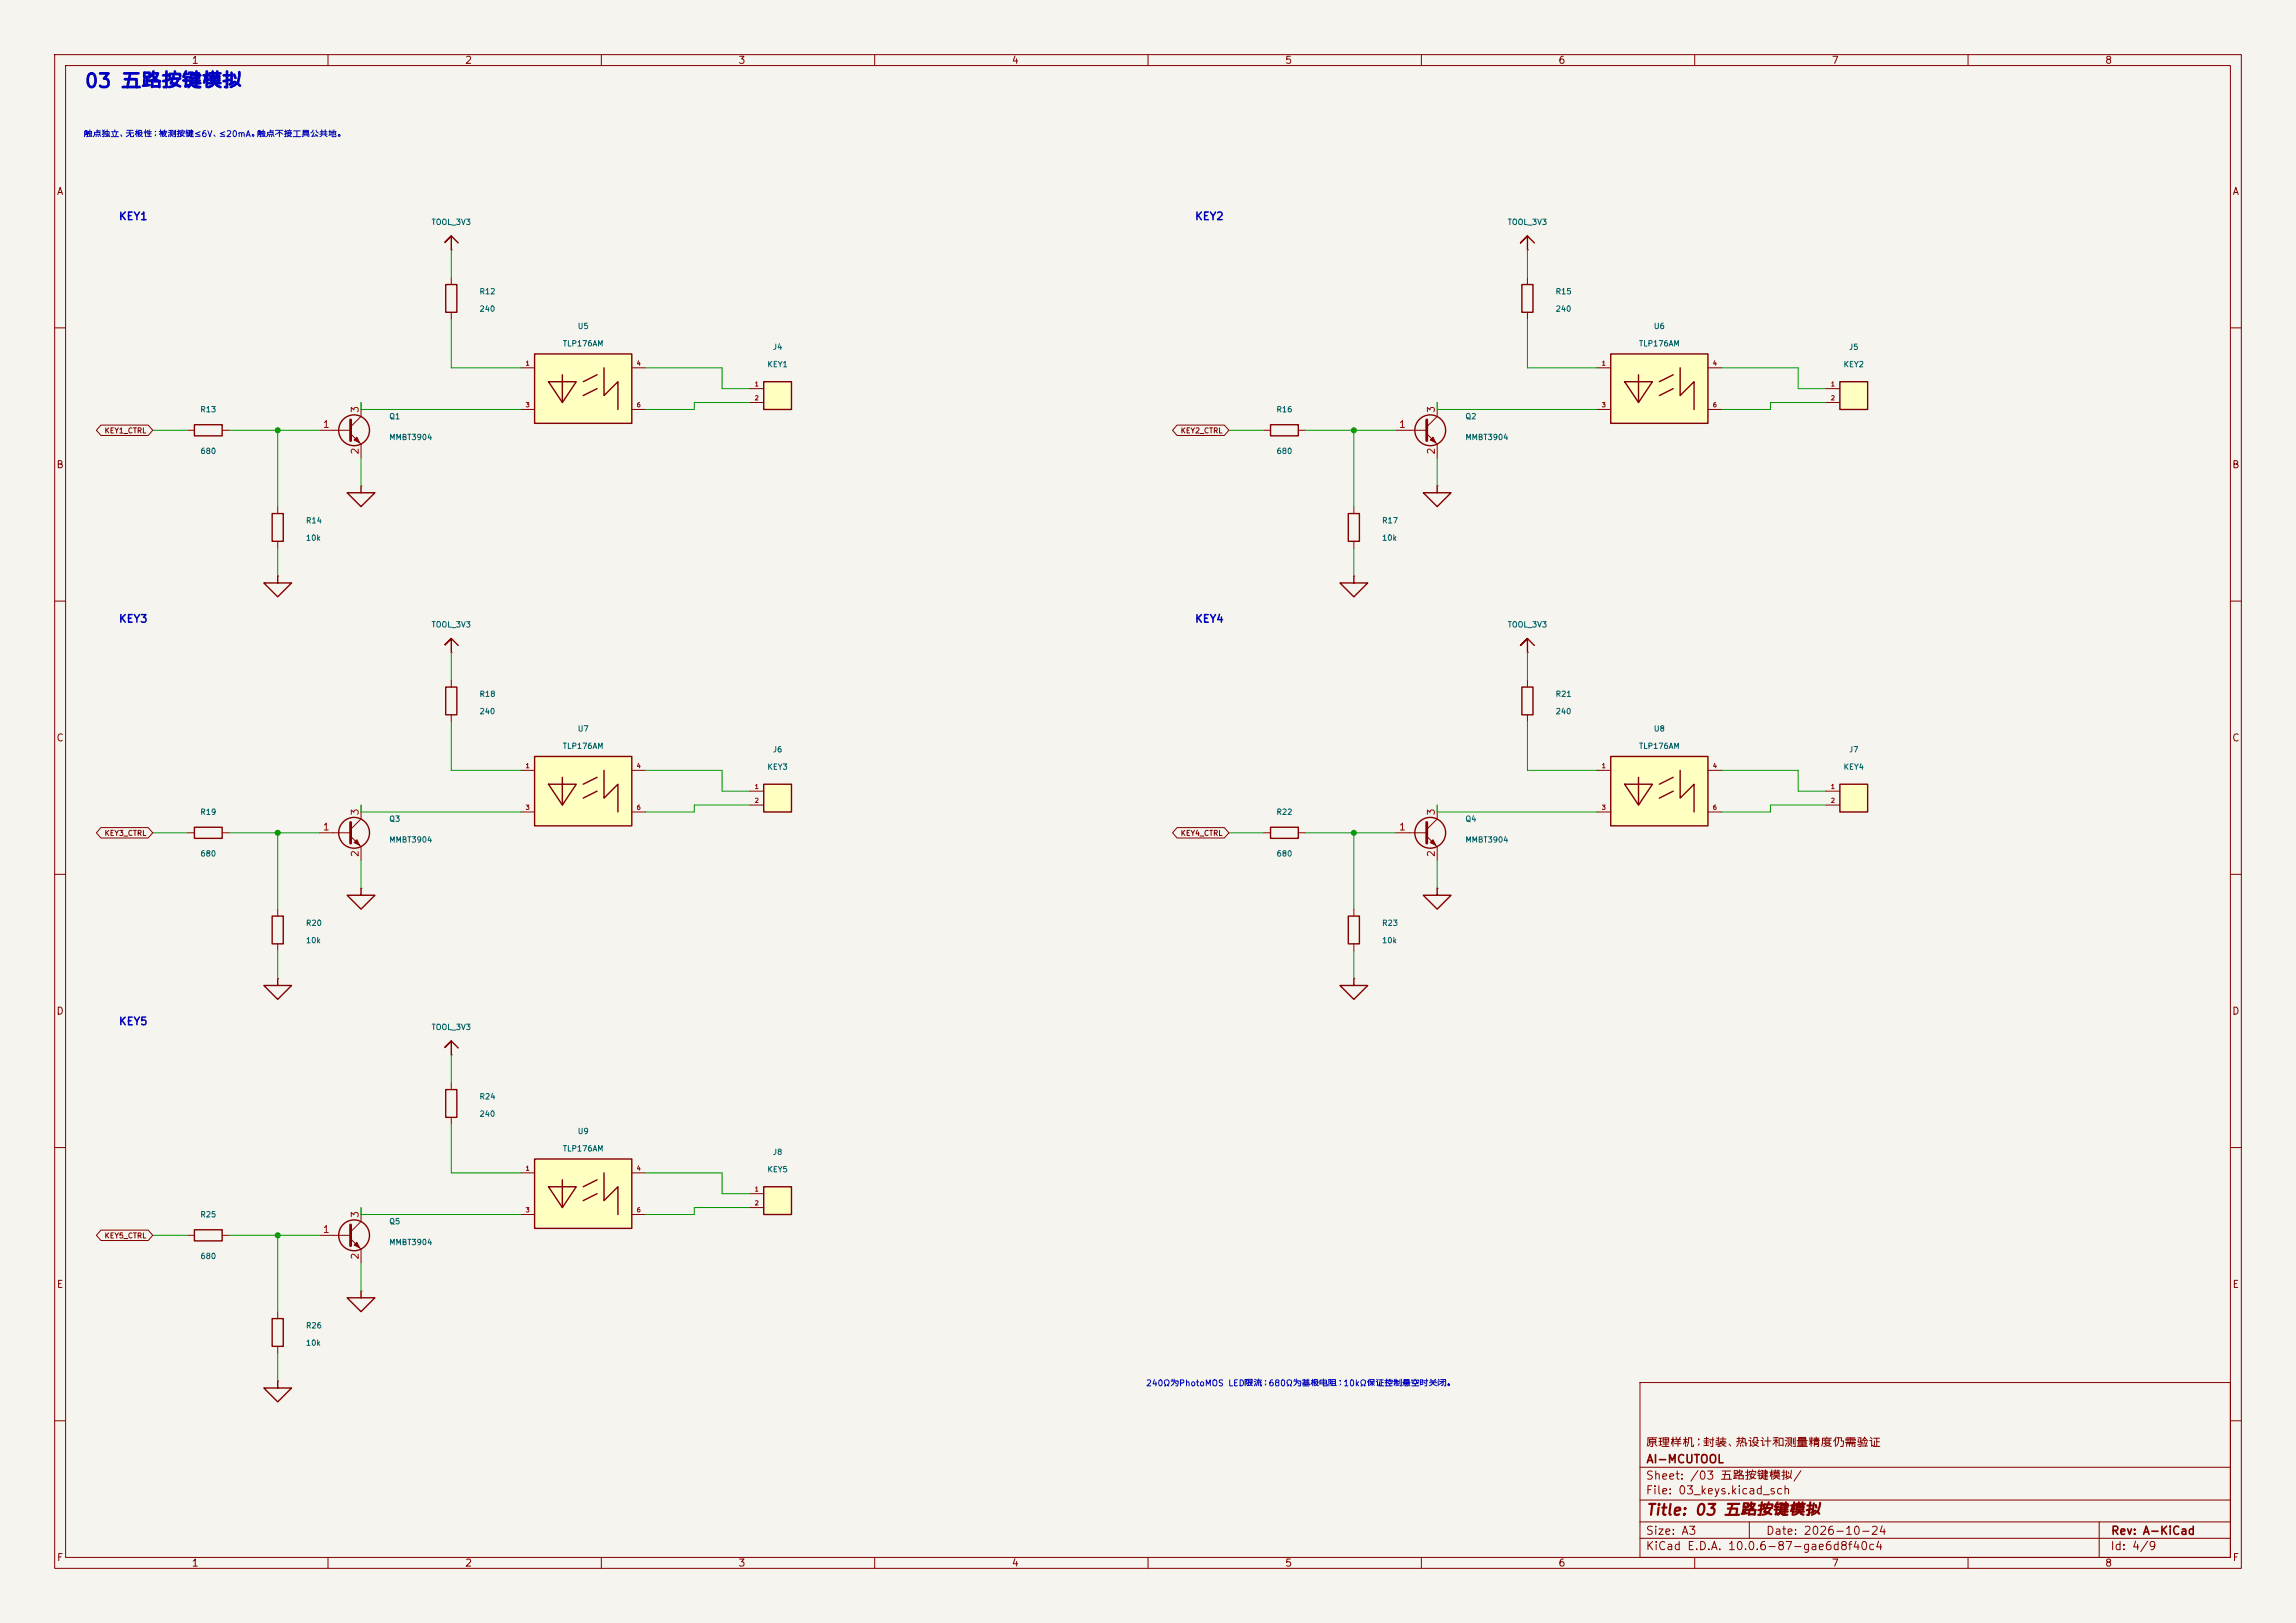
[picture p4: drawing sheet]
<svg xmlns="http://www.w3.org/2000/svg" width="420mm" height="297mm" viewBox="0 0 420 297" stroke-linecap="round" stroke-linejoin="round" font-family="sans-serif">
<defs><g id="words">
<text font-size="2.5" fill="#0000c2" x="15.3" y="16.7">03 五路按键模拟</text>
<text font-size="2" fill="#840000" x="301" y="277.8">Title: 03 五路按键模拟</text>
<g font-size="1.5" fill="#840000">
<text x="300.9" y="265.1">原理样机；封装、热设计和测量精度仍需验证</text>
<text x="301" y="268.1">AI-MCUTOOL</text>
<text x="300.9" y="273.8">File: 03_keys.kicad_sch</text>
<text x="300.9" y="271.1">Sheet: /03 五路按键模拟/</text>
<text x="300.9" y="281.2">Size: A3</text>
<text x="322.9" y="281.2">Date: 2026-10-24</text>
<text x="386" y="281.2">Rev: A-KiCad</text>
<text x="300.9" y="284">KiCad E.D.A. 10.0.6-87-gae6d8f40c4</text>
<text x="385.9" y="284">Id: 4/9</text>
</g>
<g font-size="1.4" fill="#0000c2">
<text x="21.6" y="40.6">KEY1</text>
<text x="218.5" y="40.6">KEY2</text>
<text x="21.6" y="114.3">KEY3</text>
<text x="218.5" y="114.3">KEY4</text>
<text x="21.6" y="187.9">KEY5</text>
</g>
<g font-size="1.3" fill="#840000">
<text x="35" y="12">1</text>
<text x="85" y="12">2</text>
<text x="135" y="12">3</text>
<text x="185" y="12">4</text>
<text x="235" y="12">5</text>
<text x="285" y="12">6</text>
<text x="335" y="12">7</text>
<text x="385" y="12">8</text>
<text x="10.3" y="36">A</text>
<text x="408.3" y="36">A</text>
<text x="10.2" y="86">B</text>
<text x="408.2" y="86">B</text>
<text x="10.2" y="136">C</text>
<text x="408.2" y="136">C</text>
<text x="10.2" y="186">D</text>
<text x="408.2" y="186">D</text>
<text x="10.3" y="236">E</text>
<text x="408.3" y="236">E</text>
<text x="10.3" y="286">F</text>
<text x="35" y="287">1</text>
<text x="85" y="287">2</text>
<text x="135" y="287">3</text>
<text x="185" y="287">4</text>
<text x="235" y="287">5</text>
<text x="285" y="287">6</text>
<text x="335" y="287">7</text>
<text x="385" y="287">8</text>
<text x="408.3" y="286">F</text>
</g>
<g font-size="1.3" fill="#a90000">
<text x="65.9" y="75.7" transform="rotate(-90 65.9 75.7)">3</text>
<text x="262.8" y="75.7" transform="rotate(-90 262.8 75.7)">3</text>
<text x="59" y="78.6">1</text>
<text x="65.9" y="83.3" transform="rotate(-90 65.9 83.3)">2</text>
<text x="255.8" y="78.6">1</text>
<text x="262.8" y="83.3" transform="rotate(-90 262.8 83.3)">2</text>
<text x="65.9" y="149.3" transform="rotate(-90 65.9 149.3)">3</text>
<text x="262.8" y="149.3" transform="rotate(-90 262.8 149.3)">3</text>
<text x="59" y="152.3">1</text>
<text x="255.8" y="152.3">1</text>
<text x="65.9" y="156.9" transform="rotate(-90 65.9 156.9)">2</text>
<text x="262.8" y="156.9" transform="rotate(-90 262.8 156.9)">2</text>
<text x="59" y="225.9">1</text>
<text x="65.9" y="223" transform="rotate(-90 65.9 223)">3</text>
<text x="65.9" y="230.6" transform="rotate(-90 65.9 230.6)">2</text>
</g>
<g font-size="1.1" fill="#0000c2">
<text x="15.2" y="25.3">触点独立、无极性；被测按键≤6V、≤20mA。触点不接工具公共地。</text>
<text x="209.5" y="253.9">240Ω为PhotoMOS LED限流；680Ω为基极电阻；10kΩ保证控制悬空时关闭。</text>
</g>
<g font-size="1" fill="#006464">
<text x="78.9" y="41.4">TOOL_3V3</text>
<text x="275.7" y="41.4">TOOL_3V3</text>
<text x="87.6" y="54.1">R12</text>
<text x="87.6" y="57.3">240</text>
<text x="284.5" y="54.1">R15</text>
<text x="284.5" y="57.3">240</text>
<text x="102.9" y="63.6">TLP176AM</text>
<text x="105.6" y="60.4">U5</text>
<text x="141.3" y="64.3">J4</text>
<text x="299.7" y="63.6">TLP176AM</text>
<text x="302.4" y="60.4">U6</text>
<text x="338.1" y="64.3">J5</text>
<text x="140.3" y="67.4">KEY1</text>
<text x="337.1" y="67.4">KEY2</text>
<text x="36.5" y="75.7">R13</text>
<text x="71.1" y="77">Q1</text>
<text x="233.4" y="75.7">R16</text>
<text x="268" y="77">Q2</text>
<text x="36.6" y="83.3">680</text>
<text x="71.1" y="80.8">MMBT3904</text>
<text x="233.4" y="83.3">680</text>
<text x="268" y="80.8">MMBT3904</text>
<text x="55.9" y="96">R14</text>
<text x="55.9" y="99.2">10k</text>
<text x="252.7" y="96">R17</text>
<text x="252.7" y="99.2">10k</text>
<text x="78.9" y="115.1">TOOL_3V3</text>
<text x="275.7" y="115.1">TOOL_3V3</text>
<text x="87.6" y="127.8">R18</text>
<text x="87.6" y="130.9">240</text>
<text x="284.5" y="127.8">R21</text>
<text x="284.5" y="130.9">240</text>
<text x="102.9" y="137.3">TLP176AM</text>
<text x="105.6" y="134.1">U7</text>
<text x="141.3" y="137.9">J6</text>
<text x="299.7" y="137.3">TLP176AM</text>
<text x="302.4" y="134.1">U8</text>
<text x="338.1" y="137.9">J7</text>
<text x="140.3" y="141.1">KEY3</text>
<text x="337.1" y="141.1">KEY4</text>
<text x="36.5" y="149.3">R19</text>
<text x="233.4" y="149.3">R22</text>
<text x="71.1" y="150.6">Q3</text>
<text x="71.1" y="154.4">MMBT3904</text>
<text x="268" y="150.6">Q4</text>
<text x="268" y="154.4">MMBT3904</text>
<text x="36.6" y="157">680</text>
<text x="233.4" y="157">680</text>
<text x="55.9" y="169.7">R20</text>
<text x="55.9" y="172.8">10k</text>
<text x="252.7" y="169.7">R23</text>
<text x="252.7" y="172.8">10k</text>
<text x="78.9" y="188.7">TOOL_3V3</text>
<text x="87.6" y="201.4">R24</text>
<text x="87.6" y="204.6">240</text>
<text x="105.6" y="207.8">U9</text>
<text x="102.9" y="210.9">TLP176AM</text>
<text x="140.3" y="214.8">KEY5</text>
<text x="141.3" y="211.6">J8</text>
<text x="36.5" y="223">R25</text>
<text x="71.1" y="224.3">Q5</text>
<text x="36.6" y="230.6">680</text>
<text x="71.1" y="228.1">MMBT3904</text>
<text x="55.9" y="243.3">R26</text>
<text x="55.9" y="246.5">10k</text>
</g>
<g font-size="1" fill="#840000">
<text x="19" y="79.5">KEY1_CTRL</text>
<text x="215.9" y="79.5">KEY2_CTRL</text>
<text x="19" y="153.2">KEY3_CTRL</text>
<text x="215.9" y="153.2">KEY4_CTRL</text>
<text x="19" y="226.8">KEY5_CTRL</text>
</g>
<g font-size=".8" fill="#a90000">
<text x="96.1" y="67.1">1</text>
<text x="116.4" y="67.1">4</text>
<text x="138" y="70.9">1</text>
<text x="292.9" y="67.1">1</text>
<text x="313.2" y="67.1">4</text>
<text x="334.8" y="70.9">1</text>
<text x="96.1" y="74.7">3</text>
<text x="116.4" y="74.7">6</text>
<text x="138" y="73.4">2</text>
<text x="292.9" y="74.7">3</text>
<text x="313.2" y="74.7">6</text>
<text x="334.8" y="73.4">2</text>
<text x="96.1" y="140.8">1</text>
<text x="116.4" y="140.8">4</text>
<text x="292.9" y="140.8">1</text>
<text x="313.2" y="140.8">4</text>
<text x="96.1" y="148.4">3</text>
<text x="116.4" y="148.4">6</text>
<text x="138" y="144.6">1</text>
<text x="138" y="147.1">2</text>
<text x="292.9" y="148.4">3</text>
<text x="313.2" y="148.4">6</text>
<text x="334.8" y="144.6">1</text>
<text x="334.8" y="147.1">2</text>
<text x="96.1" y="214.4">1</text>
<text x="116.4" y="214.4">4</text>
<text x="138" y="218.2">1</text>
<text x="138" y="220.8">2</text>
<text x="96.1" y="222">3</text>
<text x="116.4" y="222">6</text>
</g>
</g></defs>
<path d="M0 0h420v297h-420z" fill="#f5f4ef" stroke="#f5f4ef" stroke-width=".18"/>
<g fill="none" stroke="#840000" stroke-width=".18">
<path d="M10 10h400v277h-400zM12 12h396v273h-396zM60 10v2M110 10v2M160 10v2M210 10v2M260 10v2M310 10v2M360 10v2M10 60h2M408 60h2M10 110h2"/>
<path d="M408 110h2M10 160h2M408 160h2M10 210h2M408 210h2M300 253h108v32h-108zM10 260h2M300 278.5h108M300 274.5h108M300 268.5h108M320 278.5v3M384 278.5v6.5"/>
<path d="M408 260h2M60 285v2M110 285v2M160 285v2M210 285v2M260 285v2M300 281.5h108M310 285v2M360 285v2"/>
</g>
<path d="M97.8 212.1h17.8v12.7h-17.8z" fill="#ffffc2"/>
<g fill="none" stroke="#840000" stroke-width=".25">
<path d="M66 88.9v1.3h-2.5l2.5 2.5 2.6-2.5h-2.6M280.7 118.1l-1.3-1.3-1.3 1.3 1.3-1.3v2.6M232.4 151.4h5.1v2h-5.1zM246.6 167.6h2.1v5.1h-2.1zM83.8 191.8l-1.3-1.3-1.2 1.3 1.2-1.3v2.5M97.8 212.1h17.8v12.7h-17.8zM100.3 217.2h5.1l-2.5 3.8zM102.9 215.9v5.1M109.2 215.9l-2.5 1.3M109.2 218.4l-2.5 1.3M110.5 214.6v5.1l2.5-2.5v5"/>
<circle cx="64.8" cy="78.7" r="2.82"/>
<circle cx="64.8" cy="152.4" r="2.82"/>
<circle cx="261.6" cy="152.4" r="2.82"/>
</g>
<g fill="none" stroke="#840000" stroke-width=".18">
<path d="M58.4 78.7h5.7M64.1 79.4l1.9 1.9v2.5M66 73.7v2.5l-1.9 1.9M66 88.9h.1M279.4 119.4h.1M58.4 152.4h5.7M64.1 153l1.9 1.9v2.6M66 147.3v2.6l-1.9 1.9M231.1 152.4h1.3M237.5 152.4h1.3M255.3 152.4h5.7M261 153l1.9 1.9v2.6"/>
<path d="M262.9 147.3v2.6l-1.9 1.9M247.6 166.4v1.2M247.6 172.7v1.3M82.5 193h.1M95.2 214.6h2.6M115.6 214.6h2.5M95.2 222.2h2.6M115.6 222.2h2.5"/>
</g>
<path d="M64.1 76.8v3.8M64.1 150.5v3.8M261 150.5v3.8" fill="none" stroke="#840000" stroke-width=".51"/>
<g fill="#840000" stroke="#840000" stroke-width=".18">
<path d="M65.3 80l.5 1-1-.5z"/>
<path d="M64.8 154.2l.5-.5 .5 1z"/>
<path d="M261.6 154.2l.5-.5 .5 1z"/>
</g>
<path d="M294.6 138.4h17.8v12.7h-17.8z" fill="#ffffc2"/>
<g fill="none" stroke="#840000" stroke-width=".25">
<path d="M294.6 138.4h17.8v12.7h-17.8zM297.2 143.5h5.1l-2.6 3.8zM299.7 142.2v5.1M306.1 142.2l-2.6 1.3M306.1 144.8l-2.6 1.3M307.3 141v5.1l2.6-2.6v5.1M66 162.6v1.2h-2.5l2.5 2.6 2.6-2.6h-2.6"/>
<circle cx="64.8" cy="226.1" r="2.82"/>
</g>
<path d="M292.1 141h2.5M292.1 148.6h2.5M312.4 141h2.6M312.4 148.6h2.6M66 162.6h.1M58.4 226.1h5.7M64.1 226.7l1.9 1.9v2.5M66 221v2.5l-1.9 1.9" fill="none" stroke="#840000" stroke-width=".18"/>
<path d="M64.1 224.2v3.8" fill="none" stroke="#840000" stroke-width=".51"/>
<path d="M64.8 227.8l.5-.5 .5 1z" fill="#840000" stroke="#840000" stroke-width=".18"/>
<path d="M336.5 143.5h5.1v5.1h-5.1z" fill="#ffffc2"/>
<path d="M336.5 143.5h5.1v5.1h-5.1zM247.6 179.1v1.2h-2.5l2.5 2.6 2.6-2.6h-2.6M262.9 162.6v1.2h-2.6l2.6 2.6 2.5-2.6h-2.5" fill="none" stroke="#840000" stroke-width=".25"/>
<path d="M334 144.8h2.5M334 147.3h2.5M247.6 179.1h.1M262.9 162.6h.1" fill="none" stroke="#840000" stroke-width=".18"/>
<path d="M97.8 138.4h17.8v12.7h-17.8z" fill="#ffffc2"/>
<path d="M97.8 138.4h17.8v12.7h-17.8zM100.3 143.5h5.1l-2.5 3.8zM102.9 142.2v5.1M109.2 142.2l-2.5 1.3M109.2 144.8l-2.5 1.3M110.5 141v5.1l2.5-2.6v5.1" fill="none" stroke="#840000" stroke-width=".25"/>
<path d="M95.2 141h2.6M95.2 148.6h2.6M115.6 141h2.5M115.6 148.6h2.5" fill="none" stroke="#840000" stroke-width=".18"/>
<path d="M139.7 143.5h5.1v5.1h-5.1z" fill="#ffffc2"/>
<path d="M81.5 52.1h2.1v5.1h-2.1zM83.8 44.5l-1.3-1.3-1.2 1.3 1.2-1.3v2.5M83.8 118.1l-1.3-1.3-1.2 1.3 1.2-1.3v2.6M81.5 125.7h2.1v5.1h-2.1zM139.7 143.5h5.1v5.1h-5.1zM49.8 167.6h2v5.1h-2zM81.5 199.4h2.1v5.1h-2.1zM35.6 225h5v2.1h-5z" fill="none" stroke="#840000" stroke-width=".25"/>
<g fill="none" stroke="#840000" stroke-width=".18">
<path d="M82.5 45.7h.1M82.5 50.8v1.3M82.5 57.2v1.2M82.5 119.4h.1M82.5 124.5v1.2M82.5 130.8v1.3M137.2 144.8h2.5M137.2 147.3h2.5M50.8 166.4v1.2M50.8 172.7v1.3M82.5 198.1v1.3M82.5 204.5v1.2"/>
<path d="M34.3 226.1h1.3M40.6 226.1h1.3"/>
</g>
<path d="M97.8 64.8h17.8v12.7h-17.8z" fill="#ffffc2"/>
<path d="M97.8 64.8h17.8v12.7h-17.8zM100.3 69.9h5.1l-2.5 3.8zM102.9 68.6v5.1M109.2 68.6l-2.5 1.3M109.2 71.1l-2.5 1.3M110.5 67.3v5.1l2.5-2.5v5" fill="none" stroke="#840000" stroke-width=".25"/>
<path d="M95.2 67.3h2.6M95.2 74.9h2.6M115.6 67.3h2.5M115.6 74.9h2.5" fill="none" stroke="#840000" stroke-width=".18"/>
<path d="M139.7 69.9h5.1v5h-5.1z" fill="#ffffc2"/>
<path d="M35.6 77.7h5v2.1h-5zM139.7 69.9h5.1v5h-5.1zM49.8 94h2v5.1h-2zM50.8 105.4v1.3h-2.5l2.5 2.5 2.5-2.5h-2.5M66 236.2v1.3h-2.5l2.5 2.5 2.6-2.5h-2.6" fill="none" stroke="#840000" stroke-width=".25"/>
<path d="M34.3 78.7h1.3M40.6 78.7h1.3M137.2 71.1h2.5M137.2 73.7h2.5M50.8 92.7v1.3M50.8 99.1v1.2M50.8 105.4h.1M66 236.2h.1" fill="none" stroke="#840000" stroke-width=".18"/>
<path d="M139.7 217.2h5.1v5h-5.1z" fill="#ffffc2"/>
<path d="M35.6 151.4h5v2h-5zM50.8 179.1v1.2h-2.5l2.5 2.6 2.5-2.6h-2.5M139.7 217.2h5.1v5h-5.1zM49.8 241.3h2v5.1h-2zM50.8 252.7v1.3h-2.5l2.5 2.5 2.5-2.5h-2.5" fill="none" stroke="#840000" stroke-width=".25"/>
<path d="M34.3 152.4h1.3M40.6 152.4h1.3M50.8 179.1h.1M137.2 218.4h2.5M137.2 221h2.5M50.8 252.7h.1M50.8 240v1.3M50.8 246.4v1.2" fill="none" stroke="#840000" stroke-width=".18"/>
<path d="M336.5 69.9h5.1v5h-5.1z" fill="#ffffc2"/>
<path d="M232.4 77.7h5.1v2.1h-5.1zM336.5 69.9h5.1v5h-5.1zM246.6 94h2.1v5.1h-2.1zM247.6 105.4v1.3h-2.5l2.5 2.5 2.6-2.5h-2.6" fill="none" stroke="#840000" stroke-width=".25"/>
<path d="M231.1 78.7h1.3M237.5 78.7h1.3M334 71.1h2.5M334 73.7h2.5M247.6 92.7v1.3M247.6 99.1v1.2M247.6 105.4h.1" fill="none" stroke="#840000" stroke-width=".18"/>
<path d="M294.6 64.8h17.8v12.7h-17.8z" fill="#ffffc2"/>
<g fill="none" stroke="#840000" stroke-width=".25">
<path d="M278.4 52.1h2v5.1h-2zM280.7 44.5l-1.3-1.3-1.3 1.3 1.3-1.3v2.5M294.6 64.8h17.8v12.7h-17.8zM297.2 69.9h5.1l-2.6 3.8zM299.7 68.6v5.1M306.1 68.6l-2.6 1.3M306.1 71.1l-2.6 1.3M307.3 67.3v5.1l2.6-2.5v5M262.9 88.9v1.3h-2.6l2.6 2.5 2.5-2.5h-2.5M278.4 125.7h2v5.1h-2z"/>
<circle cx="261.6" cy="78.7" r="2.82"/>
</g>
<g fill="none" stroke="#840000" stroke-width=".18">
<path d="M279.4 45.7h.1M279.4 50.8v1.3M279.4 57.2v1.2M18.5 77.8h8.6l.8 .9-.8 1h-8.6l-.9-1zM215.3 77.8h8.7l.8 .9-.8 1h-8.7l-.8-1zM255.3 78.7h5.7M261 79.4l1.9 1.9v2.5M262.9 73.7v2.5l-1.9 1.9M292.1 67.3h2.5M292.1 74.9h2.5M312.4 67.3h2.6M312.4 74.9h2.6"/>
<path d="M262.9 88.9h.1M279.4 124.5v1.2M279.4 130.8v1.3M18.5 151.4h8.6l.8 1-.8 1h-8.6l-.9-1zM215.3 151.4h8.7l.8 1-.8 1h-8.7l-.8-1zM18.5 225.1h8.6l.8 1-.8 .9h-8.6l-.9-.9z"/>
</g>
<path d="M261 76.8v3.8" fill="none" stroke="#840000" stroke-width=".51"/>
<path d="M261.6 80.5l.5-.5 .5 1z" fill="#840000" stroke="#840000" stroke-width=".18"/>
<g fill="none" stroke="#009600" stroke-width=".18">
<path d="M82.5 58.4v8.9h12.7M82.5 45.7v5.1M279.4 58.4v8.9h12.7M279.4 45.7v5.1M27.9 78.7h6.4M41.9 78.7h16.5M50.8 78.7v14M66 73.7v1.2h29.2M118.1 67.3h14v3.8h5.1M137.2 73.7h-10.2v1.2h-8.9M224.8 78.7h6.3M238.8 78.7h16.5"/>
<path d="M247.6 78.7v14M262.9 73.7v1.2h29.2M315 67.3h13.9v3.8h5.1M334 73.7h-10.2v1.2h-8.8M66 83.8v5.1M262.9 83.8v5.1M50.8 100.3v5.1M82.5 119.4v5.1M247.6 100.3v5.1M279.4 119.4v5.1M82.5 132.1v8.9h12.7M279.4 132.1v8.9h12.7"/>
<path d="M27.9 152.4h6.4M41.9 152.4h16.5M50.8 152.4v14M66 147.3v1.3h29.2M66 157.5v5.1M118.1 141h14v3.8h5.1M137.2 147.3h-10.2v1.3h-8.9M224.8 152.4h6.3M238.8 152.4h16.5M247.6 152.4v14M262.9 147.3v1.3h29.2M262.9 157.5v5.1"/>
<path d="M315 141h13.9v3.8h5.1M334 147.3h-10.2v1.3h-8.8M50.8 174v5.1M247.6 174v5.1M82.5 193v5.1M82.5 205.7v8.9h12.7M118.1 214.6h14v3.8h5.1M27.9 226.1h6.4M41.9 226.1h16.5M50.8 226.1v13.9M66 221v1.2h29.2M66 231.1v5.1"/>
<path d="M137.2 221h-10.2v1.2h-8.9M50.8 247.6v5.1"/>
</g>
<g fill="#009600" stroke="#009600" stroke-width=".18">
<circle cx="247.6" cy="152.4" r=".46"/>
<circle cx="50.8" cy="78.7" r=".46"/>
<circle cx="50.8" cy="152.4" r=".46"/>
<circle cx="50.8" cy="226.1" r=".46"/>
<circle cx="247.6" cy="78.7" r=".46"/>
</g>
<use href="#words"/>
</svg>
